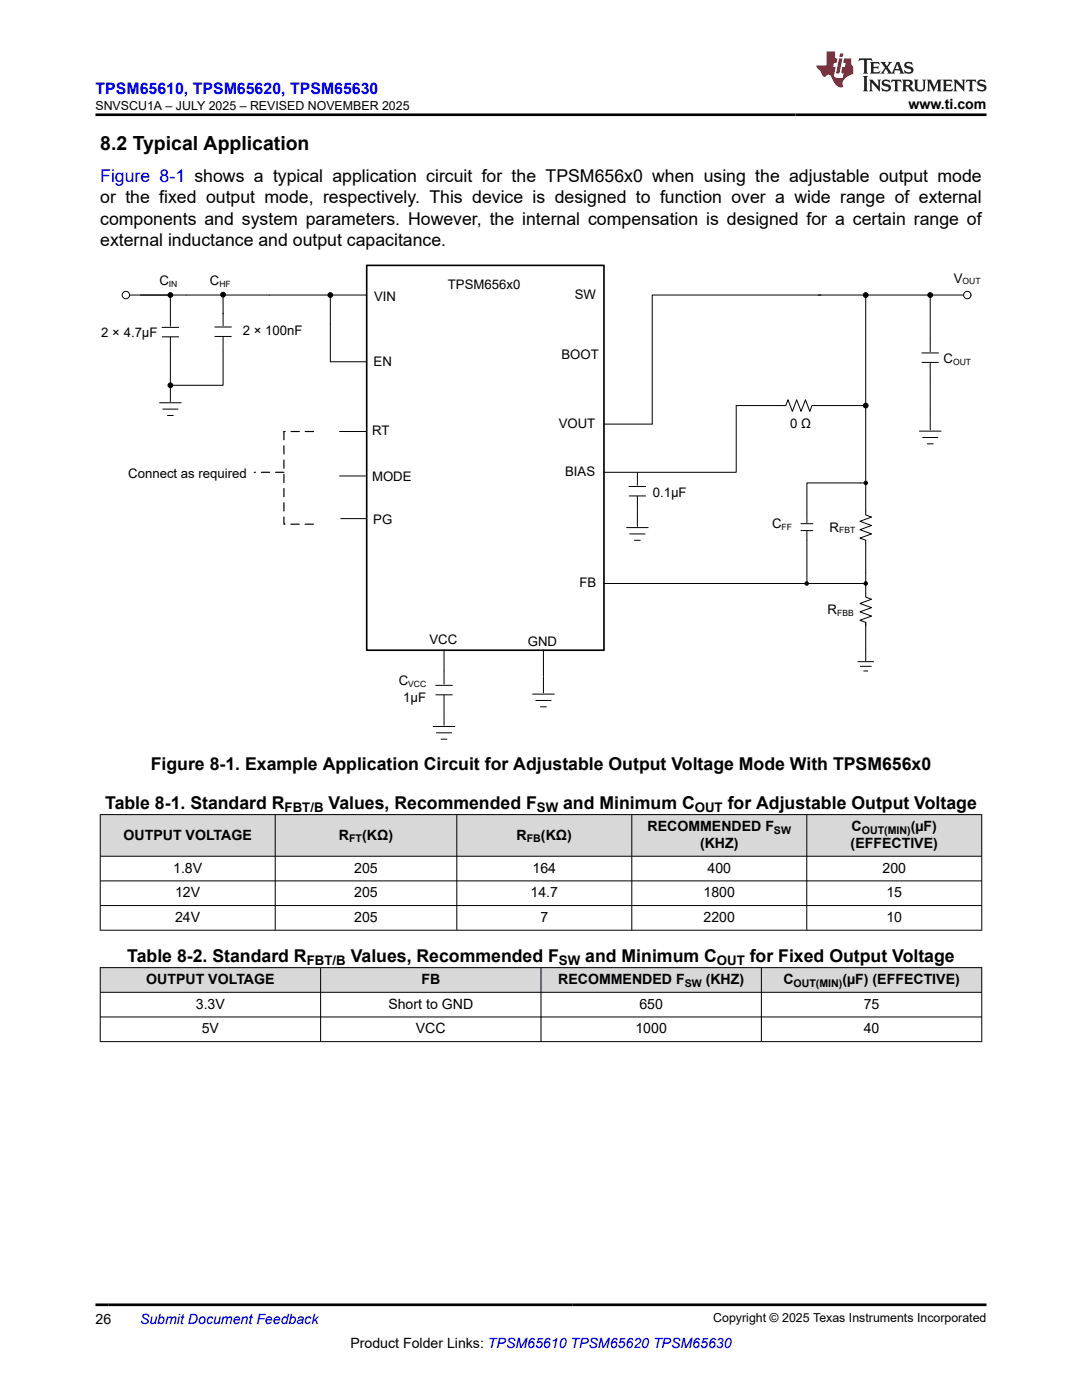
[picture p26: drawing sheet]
<svg xmlns="http://www.w3.org/2000/svg" width="216mm" height="279mm" viewBox="0 0 216 279" stroke-linecap="round" stroke-linejoin="round" font-family="sans-serif">
<defs><g id="words">
<text font-size="3.9" x="20" y="29.9">8.2 Typical Application</text>
<g font-size="3.5">
<text x="20" y="40.6">or the fixed output mode, respectively. This device is designed to function over a wide range of external</text>
<text x="20" y="44.8">components and system parameters. However, the internal compensation is designed for a certain range of</text>
<text x="20" y="49.1">external inductance and output capacitance.</text>
<text x="30.1" y="153.7">Figure 8-1. Example Application Circuit for Adjustable Output Voltage Mode With TPSM656x0</text>
<text x="21" y="161.4">Table 8-1. Standard R</text>
<text x="65.6" y="161.4">Values, Recommended F</text>
<text x="112.4" y="161.4">and Minimum C</text>
<text x="145.2" y="161.4">for Adjustable Output Voltage</text>
<text x="25.4" y="192">Table 8-2. Standard R</text>
<text x="70" y="192">Values, Recommended F</text>
<text x="116.8" y="192">and Minimum C</text>
<text x="149.6" y="192">for Fixed Output Voltage</text>
</g>
<text font-size="3.5" fill="#00f" x="20" y="36.4">Figure 8-1 shows a typical application circuit for the TPSM656x0 when using the adjustable output mode</text>
<text font-size="3.2" fill="#00f" x="19" y="18.7">TPSM65610, TPSM65620, TPSM65630</text>
<g font-size="2.8">
<text x="181.3" y="21.8">www.ti.com</text>
<text x="24.7" y="167.5">OUTPUT VOLTAGE</text>
<text x="67.6" y="167.5">R</text>
<text x="72.3" y="167.5">(KΩ)</text>
<text x="103.1" y="167.5">R</text>
<text x="107.9" y="167.5">(KΩ)</text>
<text x="129.2" y="165.8">RECOMMENDED F</text>
<text x="169.9" y="165.8">C</text>
<text x="181.7" y="165.8">(µF)</text>
<text x="139.7" y="169.2">(KHZ)</text>
<text x="169.7" y="169.2">(EFFECTIVE)</text>
<text x="34.6" y="174.2">1.8V</text>
<text x="34.9" y="179.1">12V</text>
<text x="70.7" y="174.2">205</text>
<text x="70.7" y="179.1">205</text>
<text x="105.9" y="179.1">14.7</text>
<text x="106.3" y="174.2">164</text>
<text x="140.4" y="179.1">1800</text>
<text x="141.2" y="174.2">400</text>
<text x="176.1" y="174.2">200</text>
<text x="176.9" y="179.1">15</text>
<text x="34.9" y="184">24V</text>
<text x="70.7" y="184">205</text>
<text x="107.8" y="184">7</text>
<text x="140.4" y="184">2200</text>
<text x="176.9" y="184">10</text>
<text x="29.2" y="196.4">OUTPUT VOLTAGE</text>
<text x="84.1" y="196.4">FB</text>
<text x="111.4" y="196.4">RECOMMENDED F</text>
<text x="140.8" y="196.4">(KHZ)</text>
<text x="156.3" y="196.4">C</text>
<text x="168.1" y="196.4">(µF) (EFFECTIVE)</text>
<text x="39.1" y="201.3">3.3V</text>
<text x="77.5" y="201.3">Short to GND</text>
<text x="127.6" y="201.3">650</text>
<text x="172.3" y="201.3">75</text>
<text x="40.3" y="206.2">5V</text>
<text x="83" y="206.2">VCC</text>
<text x="126.8" y="206.2">1000</text>
<text x="172.3" y="206.2">40</text>
<text x="19" y="264.2">26</text>
<text x="69.9" y="269">Product Folder Links: TPSM65610 TPSM65620 TPSM65630</text>
</g>
<text font-size="2.8" fill="#00f" x="27.9" y="264.2">Submit Document Feedback</text>
<g font-size="2.6">
<text x="31.8" y="56.9">C</text>
<text x="41.9" y="56.9">C</text>
<text x="89.4" y="57.7">TPSM656x0</text>
<text x="114.7" y="59.7">SW</text>
<text x="190.3" y="56.4">V</text>
<text x="74.7" y="60.1">VIN</text>
<text x="20.2" y="67.3">2 × 4.7µF</text>
<text x="48.5" y="66.9">2 × 100nF</text>
<text x="112" y="71.6">BOOT</text>
<text x="74.5" y="73">EN</text>
<text x="188.3" y="72.5">C</text>
<text x="74.3" y="86.8">RT</text>
<text x="111.5" y="85.4">VOUT</text>
<text x="157.7" y="85.4">0 Ω</text>
<text x="25.6" y="95.4">Connect as required</text>
<text x="74.2" y="95.9">MODE</text>
<text x="112.8" y="95">BIAS</text>
<text x="130.2" y="99.2">0.1µF</text>
<text x="74.5" y="104.7">PG</text>
<text x="154.1" y="105.4">C</text>
<text x="165.5" y="106.1">R</text>
<text x="115.6" y="117.2">FB</text>
<text x="165.1" y="122.5">R</text>
<text x="85.7" y="128.6">VCC</text>
<text x="105.3" y="128.9">GND</text>
<text x="79.6" y="136.8">C</text>
<text x="80.5" y="140.1">1µF</text>
<text x="56.8" y="162.1">FBT/B</text>
<text x="107.1" y="162.1">SW</text>
<text x="138.6" y="162.1">OUT</text>
<text x="61.2" y="192.7">FBT/B</text>
<text x="111.5" y="192.7">SW</text>
<text x="143" y="192.7">OUT</text>
</g>
<g font-size="2.5">
<text x="19" y="21.9">SNVSCU1A – JULY 2025 – REVISED NOVEMBER 2025</text>
<text x="142.3" y="263.9">Copyright © 2025 Texas Instruments Incorporated</text>
</g>
<g font-size="2.1">
<text x="154.4" y="166.4">SW</text>
<text x="172" y="166.4">OUT(MIN)</text>
<text x="69.7" y="168.1">FT</text>
<text x="105.1" y="168.1">FB</text>
<text x="136.6" y="197">SW</text>
<text x="158.3" y="197">OUT(MIN)</text>
</g>
<g font-size="1.7">
<text x="33.7" y="57.3">IN</text>
<text x="43.8" y="57.3">HF</text>
<text x="192.1" y="56.7">OUT</text>
<text x="190.2" y="72.8">OUT</text>
<text x="156" y="105.8">FF</text>
<text x="167.4" y="106.4">FBT</text>
<text x="167" y="122.9">FBB</text>
<text x="81.5" y="137.2">VCC</text>
</g>
</g></defs>
<path d="M73.2 53h47.3v76.8h-47.3z" fill="none" stroke="#000" stroke-width=".33"/>
<g fill="none" stroke="#000" stroke-width=".2">
<path d="M34 58.9v6.2M53.7 58.9h19.5M65.9 58.9v5.9M163.3 58.9h29.7M185.6 58.9v11.4M32.3 65.3h3.4M32.3 67.2h3.4M34 67.2v2.9M34 70.1v6.8M65.9 72.2h7.3M183.9 70.4h3.4M183.9 72.3h3.4"/>
<path d="M185.6 72.3v13.6M183.4 86h4.4M184 87.3h3.2M185 88.6h1.3M86.9 136.8h3.4M86.9 138.7h3.4M88.6 138.7v6.1M88.6 129.8v6.8M106.2 138.5h4.5M106.9 139.8h3.1M108.4 135v3.3M86.4 145h4.4"/>
<path d="M87 146.3h3.2M88 147.5h1.2M107.8 141.1h1.3"/>
<circle cx="34" cy="58.9" r=".47"/>
<circle cx="65.9" cy="58.9" r=".47"/>
<circle cx="172.7" cy="58.9" r=".47"/>
<circle cx="185.6" cy="58.9" r=".47"/>
</g>
<g fill="#000">
<circle cx="34" cy="58.9" r=".47"/>
<circle cx="65.9" cy="58.9" r=".47"/>
<circle cx="172.7" cy="58.9" r=".47"/>
<circle cx="185.6" cy="58.9" r=".47"/>
</g>
<circle cx="25.1" cy="58.9" r=".74" fill="#fff"/>
<circle cx="25.1" cy="58.9" r=".74" fill="none" stroke="#000" stroke-width=".2"/>
<circle cx="193" cy="58.9" r=".74" fill="#fff"/>
<g fill="none" stroke="#000" stroke-width=".2">
<path d="M25.9 58.9h27.8M44.5 58.8v6.3M163.8 58.9h-33.7v25.7h-9.6M172.9 58.9h-.2v43.9l1.2 .4-2.3 .8 2.3 .9-2.3 .8 2.3 .9-2.3 .8 1.1 .4v11.4l1.2 .4-2.3 .8 2.3 .9-2.3 .8 2.3 .8-2.3 .9 1.1 .4v.7M42.8 65.3h3.4M42.8 67.1h3.4M44.5 67.1v9.8h-10.5v3.3M65.9 64.8v7.4M31.8 80.4h4.4M32.4 81.6h3.2M33.4 82.9h1.2M67.7 86.1h5.3"/>
<path d="M67.7 95h5.2M125.5 97.1h3.4M125.5 99h3.4M127.2 99v6.1M127.2 94.3v2.6M172.7 96.4h-11.7v8M172.7 80.9h-10.7l-.4 1.2-.9-2.3-.9 2.3-.8-2.3-.9 2.3-.9-2.3-.4 1.1h-9.9v13.4h-26.4M68 103.5h5.2M125 105.3h4.4M125.6 106.6h3.2M126.5 107.8h1.3M159.7 104.5h2.6"/>
<path d="M159.8 105.9h2.4M161 105.9v10.5M172.7 116v.4h-52.2M108.4 129.8v5.2M171.1 132h3.3M171.6 133h2.3M172.3 133.9h.9M172.7 124.2v7.7"/>
<circle cx="44.5" cy="58.8" r=".47"/>
<circle cx="193" cy="58.9" r=".74"/>
<circle cx="34" cy="76.9" r=".47"/>
<circle cx="172.8" cy="96.4" r=".35"/>
<circle cx="161" cy="116.4" r=".35"/>
<circle cx="172.7" cy="116.4" r=".35"/>
</g>
<g fill="#000">
<circle cx="44.5" cy="58.8" r=".47"/>
<circle cx="34" cy="76.9" r=".47"/>
<circle cx="172.7" cy="80.9" r=".57"/>
<circle cx="172.8" cy="96.4" r=".35"/>
<circle cx="161" cy="116.4" r=".35"/>
<circle cx="172.7" cy="116.4" r=".35"/>
</g>
<path d="M56.7 86.1v18.5h5.9M56.7 94.3h-6M62.6 86.1h-5.9" fill="none" stroke="#000" stroke-width=".24" stroke-dasharray="1.7 1.2"/>
<g fill="#d8d8d8">
<path d="M20 162.6h175.9v8.3h-175.9z" fill-rule="evenodd"/>
<path d="M20.1 162.6h34.8v8.2h-34.8z" fill-rule="evenodd"/>
<path d="M55 162.6h36.1v8.2h-36.1z" fill-rule="evenodd"/>
<path d="M91.2 162.6h34.8v8.2h-34.8z" fill-rule="evenodd"/>
<path d="M126.1 162.6h34.8v8.2h-34.8z" fill-rule="evenodd"/>
<path d="M161 162.6h34.8v8.2h-34.8z" fill-rule="evenodd"/>
</g>
<path d="M19.9 162.6h176.1M19.9 170.9h176.1M19.9 175.8h176.1M20 162.5v23.2M54.9 162.5v23.2M91.2 162.5v23.2M126.1 162.5v23.2M161 162.5v23.2M195.9 162.5v23.2M19.9 180.7h176.1M19.9 185.6h176.1" fill="none" stroke="#000" stroke-width=".2"/>
<g fill="#d8d8d8">
<path d="M20 193.1h175.9v4.9h-175.9z" fill-rule="evenodd"/>
<path d="M20.1 193.2h43.8v4.8h-43.8z" fill-rule="evenodd"/>
<path d="M64 193.2h43.9v4.8h-43.9z" fill-rule="evenodd"/>
<path d="M108 193.2h43.9v4.8h-43.9z" fill-rule="evenodd"/>
<path d="M152 193.2h43.8v4.8h-43.8z" fill-rule="evenodd"/>
</g>
<path d="M19.9 193.1h176.1M19.9 198h176.1M20 193.1v14.8M64 193.1v14.8M107.9 193.1v14.8M151.9 193.1v14.8M195.9 193.1v14.8M19.9 203h176.1M19.9 207.9h176.1" fill="none" stroke="#000" stroke-width=".2"/>
<path d="M171.5 11.6l-.2 .6 .5-.2h.6v.1v2.2l-.2 .4h1l-.2-.4v-2.2v-.1h.5l.6 .2-.2-.6zM173.6 12.4l.2 .3v1.6l-.2 .4h1.9l.1-.6a1.08 1.08 0 0 1-1.3 .2v-.7h.6l.4 .2v-.7l-.4 .2h-.6v-.5l.2-.2a1 1 0 0 1 1 .3l-.1-.5zM175.7 12.4l.9 1.1-1 1.2h.9l-.2-.2 .5-.8 .4 .8-.2 .2h1.6l-.2-.2 .2-.5h.9l.1 .5-.1 .2h.9l-.2-.4-.8-1.9h-.5l-.9 2.1-.9-1.1 .9-1h-.8l.2 .2-.4 .6-.4-.6 .2-.2zM179 12.8l.4 1h-.7zM180.7 12.5a.65 .65 0 0 0-.2 .7 .65 .65 0 0 0 .6 .5l.6 .1 .1 .3a.79 .79 0 0 1-.7 .4 .79 .79 0 0 1-.7-.5l.1 .7 .2-.1a.93 .93 0 0 0 1.1 0 .93 .93 0 0 0 .4-.9 1.46 1.46 0 0 0-1.2-.6l-.1-.3a1.09 1.09 0 0 1 1.2 .2l-.2-.6-.1 .1-.5-.2zM172.2 15.2l.2 .4v2.2l-.2 .4h1l-.2-.4v-2.2l.2-.4zM173.4 15.9l.2 .4v1.5l-.2 .4h.8l-.3-.4 .1-1.3 1.6 1.8v-2l.2-.4h-.7l.1 .2 .1 1.1-1.2-1.3zM176.2 16a.65 .65 0 0 0-.2 .8 .65 .65 0 0 0 .6 .4l.6 .2 .1 .2a.79 .79 0 0 1-.7 .4 .79 .79 0 0 1-.7-.5l.1 .7 .2-.1a.93 .93 0 0 0 1.1 .1 .93 .93 0 0 0 .4-1 1.46 1.46 0 0 0-1.2-.5l-.1-.4a1.09 1.09 0 0 1 1.2 .2l-.1-.6-.2 .1-.5-.1zM177.9 15.9l-.1 .6a.63 .63 0 0 1 .8-.3v1.6l-.3 .4h1l-.2-.4v-1.6a.66 .66 0 0 1 .8 .3l-.1-.6zM180 15.9l.2 .4v1.5l-.2 .4h1l-.2-.2-.1-.7h.5l.1 .2a.79 .79 0 0 0 1.2 .6l-1-.9a.61 .61 0 0 0 .6-.6 .61 .61 0 0 0-.5-.7zM180.8 16.2h.1a.47 .47 0 0 1 .5 .1 .47 .47 0 0 1 .1 .5l-.1 .1-.7 .1zM182.3 15.9l.2 .2a2.27 2.27 0 0 0 .4 2 1.04 1.04 0 0 0 1.7-.7v-1.3l.2-.2h-.8l.2 .4v1.1a.6 .6 0 0 1-.6 .6 .6 .6 0 0 1-.6-.6v-1.1l.3-.4zM184.9 15.9l.2 .4v1.5l-.2 .4h.8l-.3-.4v-1.4l.9 1.9 .9-1.9v1.4l-.3 .4h1l-.2-.4v-1.5l.2-.4h-.8l-.7 1.5-.6-1.5zM188.1 15.9l.2 .4v1.5l-.2 .4h1.9l.1-.6a1.09 1.09 0 0 1-1.3 .2v-.7h.6l.4 .2v-.6l-.4 .2h-.6v-.6l.2-.1a1.01 1.01 0 0 1 1 .3l-.1-.6zM190.2 15.9l.3 .4v1.5l-.3 .4h.8l-.2-.4v-1.3l1.6 1.8v-2l.2-.4h-.7l.2 .2v1.1l-1.2-1.3zM192.8 15.9l-.1 .6a.63 .63 0 0 1 .8-.3v1.6l-.3 .4h1l-.2-.4v-1.6a.66 .66 0 0 1 .8 .3l-.1-.6zM195.2 16a.65 .65 0 0 0-.2 .8 .65 .65 0 0 0 .6 .4l.6 .2 .2 .2a.79 .79 0 0 1-.7 .4 .79 .79 0 0 1-.7-.5l.1 .7 .2-.1a.93 .93 0 0 0 1 .1 .93 .93 0 0 0 .5-1 1.46 1.46 0 0 0-1.3-.5v-.4a1.09 1.09 0 0 1 1.2 .2l-.2-.6-.2 .1-.5-.1z" fill="#231f20"/>
<path d="M164.9 10.3v2.7h-2l.1 .4 .8 1a.95 .95 0 0 0 1 .9 .59 .59 0 0 1 .5-.4 .59 .59 0 0 1 .5 .3l.4 .8a1.59 1.59 0 0 0 2.1 1.4 1.61 1.61 0 0 1 1-2.3l1-.3-.1-1.5a1.59 1.59 0 0 1-.3-1.7h-1.5l-.2 .9h.6l-.2 .9h-.5l-.2 .9v.3l.4 .1-.1 .9h-.7a.73 .73 0 0 1-1-.7l.3-1.5h-.5l.1-.9h.5l.2-.9h-.5v-1.3zM167.4 11.6l-.6 3.1h.7l.6-3.1zM167.6 10.7l-.1 .6h.7l.1-.6z" fill="#ed1c24"/>
<path d="M19 22.9h177.8M19 260.4h177.8" fill="none" stroke="#000" stroke-width=".53"/>
<use href="#words"/>
</svg>
